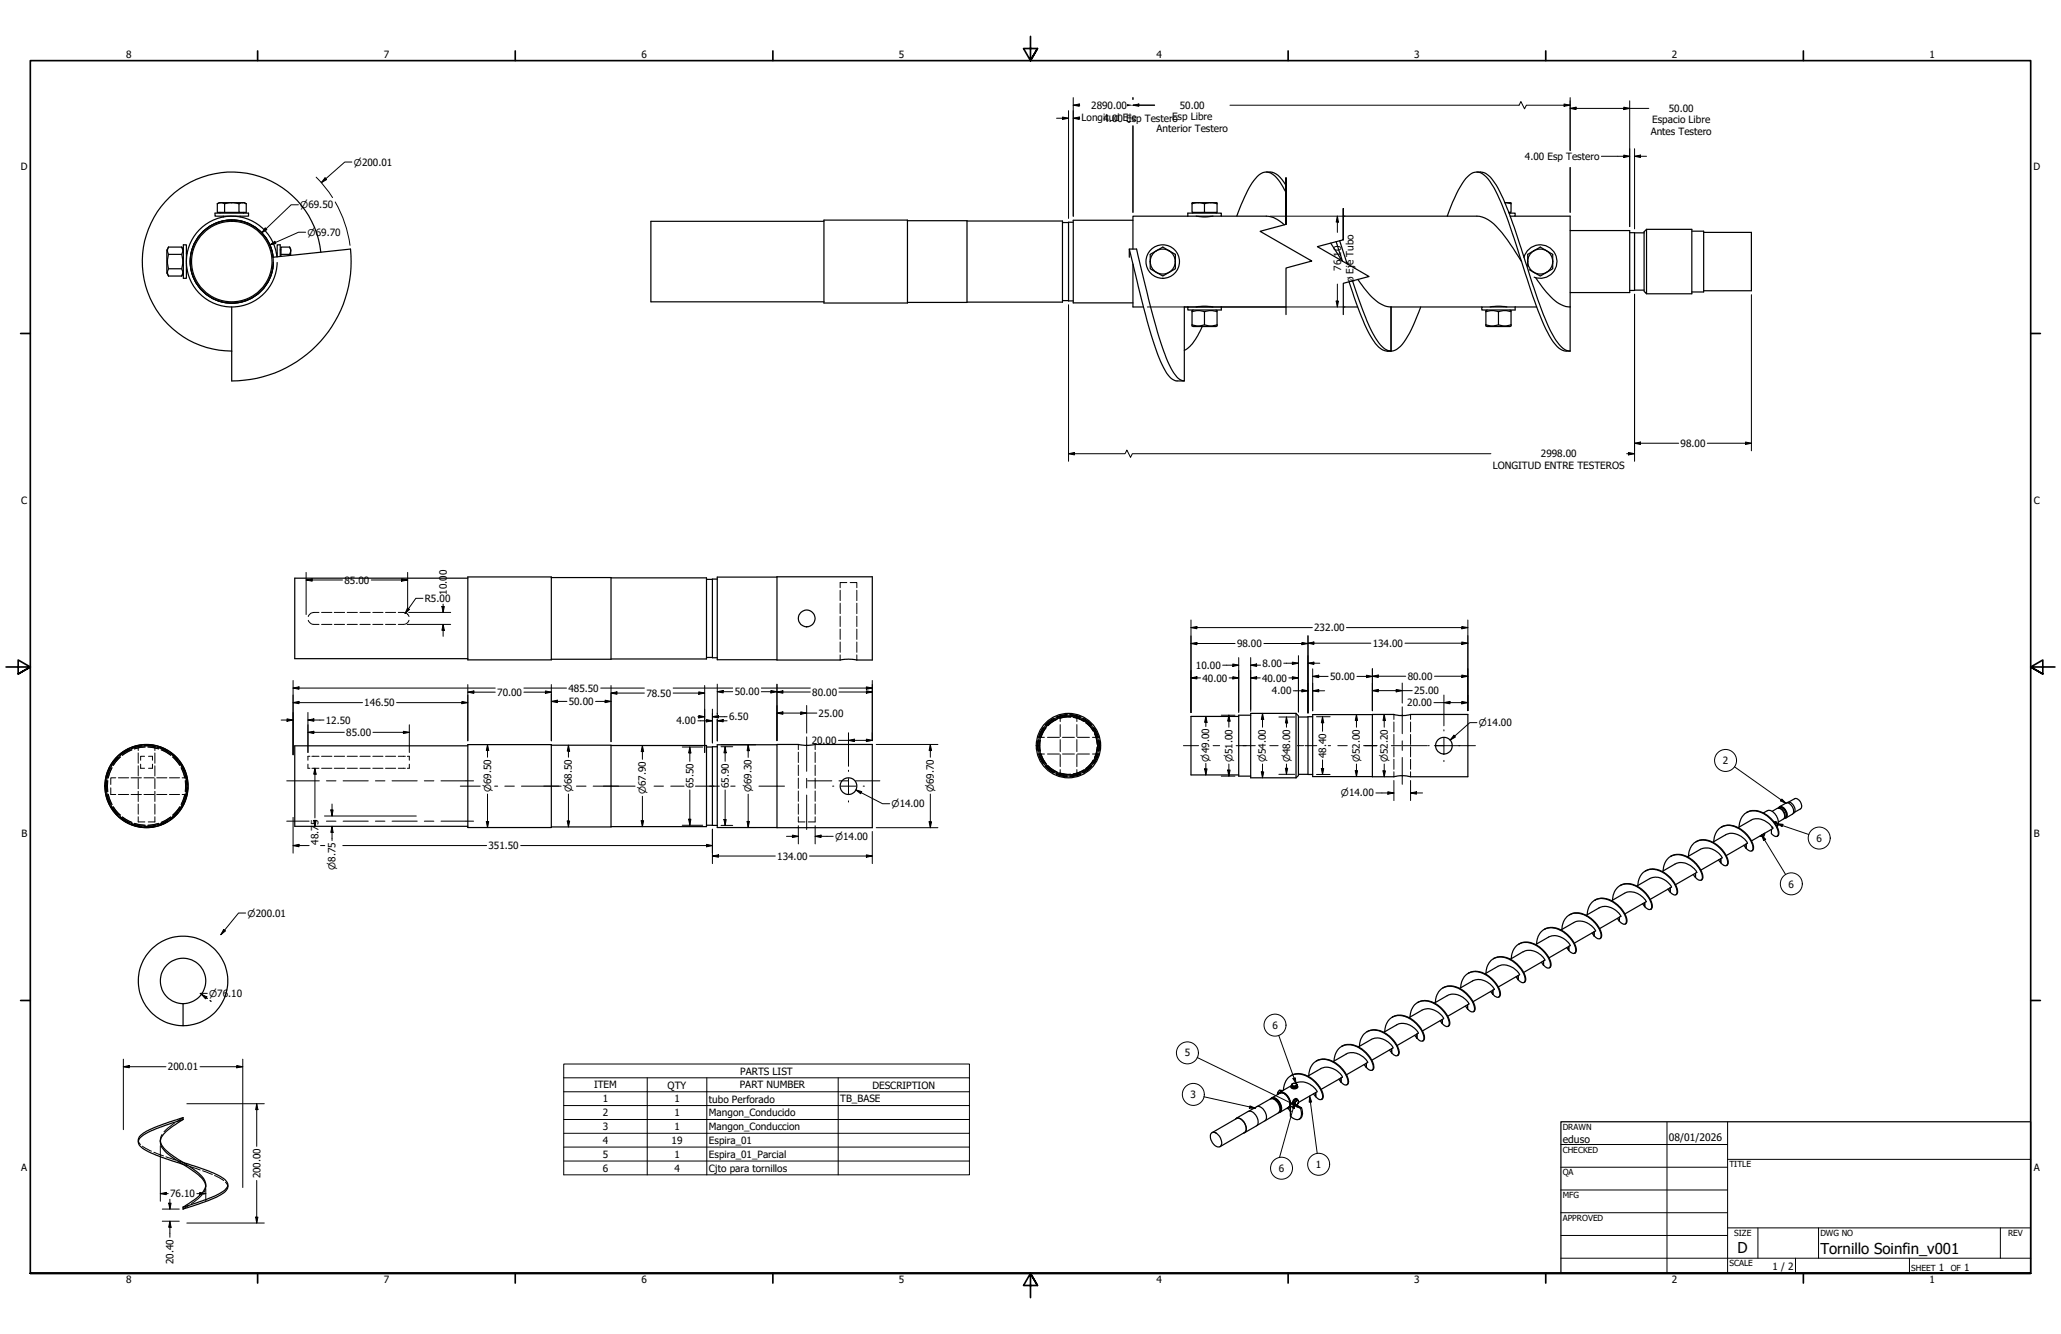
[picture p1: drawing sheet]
<svg xmlns="http://www.w3.org/2000/svg" width="864mm" height="559mm" viewBox="0 0 864 559" stroke-linecap="round" stroke-linejoin="round" font-family="sans-serif">
<defs><g id="words">
<g font-size="6.3">
<text x="728.1" y="524.9">D</text>
<text x="762.8" y="525.4">Tornillo Soinfin_v001</text>
</g>
<g font-size="4.3">
<text x="654.8" y="478.6">eduso</text>
<text x="699.3" y="478">08/01/2026</text>
</g>
<g font-size="4.2">
<text x="52.8" y="24.4">8</text>
<text x="160.8" y="24.4">7</text>
<text x="268.7" y="24.4">6</text>
<text x="376.7" y="24.4">5</text>
<text x="484.6" y="24.4">4</text>
<text x="592.6" y="24.4">3</text>
<text x="700.5" y="24.4">2</text>
<text x="808.5" y="24.4">1</text>
<text x="457.3" y="45.6">2890.00</text>
<text x="494.3" y="45.6">50.00</text>
<text x="699.3" y="46.9">50.00</text>
<text x="453.2" y="50.9">Longi4tud</text>
<text x="464.7" y="51.1">.00EEje</text>
<text x="474.2" y="51.1">sp TesterEsp Libre</text>
<text x="491.4" y="51.1">o</text>
<text x="692.3" y="51.7">Espacio Libre</text>
<text x="484.6" y="55.4">Anterior Testero</text>
<text x="691.7" y="56.7">Antes Testero</text>
<text x="8.8" y="71.4">D</text>
<text x="639" y="67">4.00 Esp Testero</text>
<text x="852" y="71.4">D</text>
<text x="561.9" y="113.4" transform="rotate(-90 561.9 113.4)">76.10</text>
<text x="567.2" y="118.2" transform="rotate(-90 567.2 118.2)">ø Eje Tubo</text>
<text x="645.7" y="191.6">2998.00</text>
<text x="704.2" y="187.2">98.00</text>
<text x="625.5" y="196.3">LONGITUD ENTRE TESTEROS</text>
<text x="8.9" y="211.1">C</text>
<text x="852.2" y="211.1">C</text>
<text x="144.3" y="244.5">85.00</text>
<text x="187.2" y="249" transform="rotate(-90 187.2 249)">10.00</text>
<text x="178" y="252.2">R5.00</text>
<text x="550.7" y="264.4">232.00</text>
<text x="518.4" y="271.1">98.00</text>
<text x="575.2" y="271">134.00</text>
<text x="501.1" y="280.2">10.00</text>
<text x="529" y="279.3">8.00</text>
<text x="503.9" y="285.5">40.00</text>
<text x="528.8" y="285.5">40.00</text>
<text x="557.3" y="284.9">50.00</text>
<text x="589.9" y="284.8">80.00</text>
<text x="208.3" y="291.5">70.00</text>
<text x="238.2" y="289.8">485.50</text>
<text x="270.8" y="291.8">78.50</text>
<text x="307.8" y="291.3">50.00</text>
<text x="340.3" y="291.4">80.00</text>
<text x="533" y="290.9">4.00</text>
<text x="592.6" y="290.8">25.00</text>
<text x="152.7" y="295.8">146.50</text>
<text x="238.3" y="295.3">50.00</text>
<text x="589.6" y="295.8">20.00</text>
<text x="136.5" y="303.1">12.50</text>
<text x="283.5" y="303.5">4.00</text>
<text x="305.5" y="301.8">6.50</text>
<text x="343" y="300.2">25.00</text>
<text x="145.1" y="308.3">85.00</text>
<text x="340.1" y="311.7">20.00</text>
<text x="555.7" y="317.6" transform="rotate(-90 555.7 317.6)">48.40</text>
<text x="721.9" y="320.1">2</text>
<text x="290.6" y="330.1" transform="rotate(-90 290.6 330.1)">65.50</text>
<text x="305.4" y="330.1" transform="rotate(-90 305.4 330.1)">65.90</text>
<text x="133.5" y="345.8" transform="rotate(-90 133.5 345.8)">5</text>
<text x="9" y="350.8">B</text>
<text x="133.5" y="353.9" transform="rotate(-90 133.5 353.9)">48.7</text>
<text x="761.1" y="352.6">6</text>
<text x="852.2" y="350.8">B</text>
<text x="204.7" y="355.7">351.50</text>
<text x="325.7" y="360.1">134.00</text>
<text x="749.4" y="371.8">6</text>
<text x="533.1" y="431">6</text>
<text x="496.4" y="442.5">5</text>
<text x="70.4" y="448.4">200.01</text>
<text x="248.9" y="455.9">ITEM</text>
<text x="279.7" y="456">QTY</text>
<text x="310" y="455.9">PART NUMBER</text>
<text x="310.2" y="450.2">PARTS LIST</text>
<text x="365.6" y="456">DESCRIPTION</text>
<text x="252.5" y="461.8">1</text>
<text x="282.6" y="461.8">1</text>
<text x="297.1" y="461.8">tubo Perforado</text>
<text x="352.1" y="461.8">TB_BASE</text>
<text x="498.9" y="460">3</text>
<text x="252.5" y="467.6">2</text>
<text x="282.6" y="467.6">1</text>
<text x="297.1" y="467.6">Mangon_Conducido</text>
<text x="252.5" y="473.4">3</text>
<text x="282.6" y="473.3">1</text>
<text x="297.1" y="473.4">Mangon_Conduccion</text>
<text x="252.5" y="479.2">4</text>
<text x="281.4" y="479.2">19</text>
<text x="297.1" y="479.2">Espira_01</text>
<text x="252.5" y="484.9">5</text>
<text x="282.6" y="484.9">1</text>
<text x="297.1" y="485">Espira_01_Parcial</text>
<text x="8.9" y="490.5">A</text>
<text x="252.5" y="490.8">6</text>
<text x="282.6" y="490.8">4</text>
<text x="297.1" y="490.9">Cjto para tornillos</text>
<text x="535.9" y="490.9">6</text>
<text x="551.4" y="489.3">1</text>
<text x="852.2" y="490.5">A</text>
<text x="109.1" y="493.6" transform="rotate(-90 109.1 493.6)">200.00</text>
<text x="71.3" y="501.5">76.10</text>
<text x="72.7" y="529.5" transform="rotate(-90 72.7 529.5)">20.40</text>
<text x="742.8" y="532">1 / 2</text>
<text x="812.4" y="532.6">1</text>
<text x="823" y="532.6">1</text>
<text x="52.8" y="537.5">8</text>
<text x="160.8" y="537.5">7</text>
<text x="268.7" y="537.5">6</text>
<text x="376.7" y="537.5">5</text>
<text x="484.6" y="537.5">4</text>
<text x="592.6" y="537.5">3</text>
<text x="700.5" y="537.5">2</text>
<text x="808.5" y="537.5">1</text>
</g>
<g font-size="3.9">
<text x="148.3" y="69.3">⌀200.01</text>
<text x="125.8" y="87.2">⌀69.50</text>
<text x="128.9" y="98.8">⌀69.70</text>
<text x="619.7" y="304.2">⌀14.00</text>
<text x="506.7" y="319" transform="rotate(-90 506.7 319)">⌀49.00</text>
<text x="516.4" y="319.3" transform="rotate(-90 516.4 319.3)">⌀51.00</text>
<text x="530.5" y="319.3" transform="rotate(-90 530.5 319.3)">⌀54.00</text>
<text x="540.6" y="319.3" transform="rotate(-90 540.6 319.3)">⌀48.00</text>
<text x="569.8" y="319.3" transform="rotate(-90 569.8 319.3)">⌀52.00</text>
<text x="581.5" y="319.3" transform="rotate(-90 581.5 319.3)">⌀52.20</text>
<text x="205.7" y="331.9" transform="rotate(-90 205.7 331.9)">⌀69.50</text>
<text x="239.6" y="331.9" transform="rotate(-90 239.6 331.9)">⌀68.50</text>
<text x="270.6" y="332.7" transform="rotate(-90 270.6 332.7)">⌀67.90</text>
<text x="315" y="331.9" transform="rotate(-90 315 331.9)">⌀69.30</text>
<text x="391.3" y="331.9" transform="rotate(-90 391.3 331.9)">⌀69.70</text>
<text x="561.8" y="333.6">⌀14.00</text>
<text x="373.6" y="338.1">⌀14.00</text>
<text x="349.9" y="351.8">⌀14.00</text>
<text x="140.6" y="364.4" transform="rotate(-90 140.6 364.4)">⌀8.75</text>
<text x="103.8" y="383.9">⌀200.01</text>
<text x="87.6" y="417.6">⌀76.10</text>
</g>
<g font-size="3.5">
<text x="654.8" y="473.2">DRAWN</text>
<text x="654.8" y="482.8">CHECKED</text>
<text x="724.7" y="488.9">TITLE</text>
<text x="654.8" y="492.3">QA</text>
<text x="654.8" y="501.8">MFG</text>
<text x="654.8" y="511.4">APPROVED</text>
<text x="726.7" y="517.7">SIZE</text>
<text x="762.8" y="517.7">DWG NO</text>
<text x="841.4" y="517.7">REV</text>
<text x="724.7" y="530.4">SCALE</text>
<text x="800.9" y="532.6">SHEET</text>
<text x="817.4" y="532.6">OF</text>
</g>
</g></defs>
<!-- layer: Visible (ANSI) -->
<g fill="none" stroke="#000" stroke-width=".51">
<path d="M530.6 72.1a7.4 7.4 0 0 1 7.4 4.3l.9 1.3M618.8 72.1a7.2 7.2 0 0 1 7.4 4.4 125.2 125.2 0 0 1 11.2 27.6l1.7 5.4a190.2 190.2 0 0 0 11.8 31.2 11.5 11.5 0 0 0 6.4 6.3l.6 .1M90.1 89.3h14v1.3h-14zM91.1 85.3a2.83 2.83 0 0 1 3 0 10.5 10.5 0 0 1 6 0M91.1 85.3v3.7h9M91.1 85.3l.8-.4h10.5l.8 .4M92.2 89v.3M93.6 90.6v.3M94.1 85.3v3.7M100.1 85.3a2.83 2.83 0 0 1 3.1 0M100.1 85.3v3.7h3.1v-3.7M100.6 90.6v.3"/>
<path d="M102 89v.3M345.2 92.7h-72.5v33.7h72.5M345.2 92.2h35v34.7h-35zM380.2 92.5h25v34.2h-25M405.2 92.6h40v34h-40M445.2 93.2h2.5M449.7 93.1h-2v32.9h2M474.7 92.3h-25v34.6h25M497.7 90.6h-23v13.7M497.7 89.3h14v1.3h-14zM499.5 85.3v3.7h5.2M499.8 89v.3"/>
<path d="M501.2 90.6a19.7 19.7 0 0 0 7.1 0M502.1 84.9l-2.6 .4M502.1 84.9h-2.6v.4M502.1 84.9l2.6 .4M502.1 84.9h5.3M504.7 85.3v3.7h5.3v-3.7M507.4 84.9l-2.7 .4M507.4 84.9h2.6v.4M507.4 84.9l2.6 .4M509.7 89v.3M511.7 90.6h18.9a11.8 11.8 0 0 1 7.6 3.6M538.9 80.6a15.8 15.8 0 0 0-7.2-8.3 6 6 0 0 0-6.4 3.4 63.8 63.8 0 0 0-7.1 14.9"/>
<path d="M562.9 90.6h55.9a13.2 13.2 0 0 1 9.3 5.5l3.6 4.5 5.8 8.9M606.4 90.6a49.7 49.7 0 0 1 8.6-16.6 4.8 4.8 0 0 1 7.7 .1 58 58 0 0 1 9.4 19l2.4 6.9a387.6 387.6 0 0 0 13.2 37.8 18.5 18.5 0 0 0 7 8.9l3.2 .4M630.6 84.9h2.6v.4zM632.3 89.3h2.6v1.3h-2.1M632.8 89v.3M633.2 85.3v3.7h-1M634.9 90.6h23v56.5M657.9 96.6h25v26h-25M682.9 97.5h2v24.2h-2M684.9 97.5h4M688.9 97.1l1-1v27l-1-1.1zM689.9 96.1h19v27h-19"/>
<path d="M708.9 96.8h5v25.5h-5M713.9 97.3h20v24.5h-20M70.6 103.5a2.83 2.83 0 0 0 0 3.1 10.5 10.5 0 0 0 0 6 2.83 2.83 0 0 0 0 3M70.6 103.5l-.7 1.3v9.6l.7 1.2M70.6 115.6h5.5M70.6 112.6h5.5M70.6 106.6h5.5M70.6 103.5h5.5M76.1 103.5a2.83 2.83 0 0 1 0 3.1 10.5 10.5 0 0 1 0 6 2.83 2.83 0 0 1 0 3M76.1 103.5l.7 1.3M76.8 102.6h1.3v14h-1.3zM76.8 114.4l-.7 1.2"/>
<path d="M78.1 113.1h.3M78.1 106h.3M114.4 107.8l32.5-3.5a50 50 0 0 1-49.8 55.3v-31M114.5 107.7a17.4 17.4 0 0 0-27-12.6 17.4 17.4 0 0 0 1.2 29.7 17.4 17.4 0 0 0 25.9-14.9M115.8 106h.3M116 107.6a19 19 0 0 0-29.4-13.9 19 19 0 0 0 1.4 32.5 19 19 0 0 0 28.1-16.2M117.4 107.4v-4.8h-1.3v5M117.4 104.6h.3M121.3 103.5a2.83 2.83 0 0 1 0 3.1M121.3 106.6h-3.6v.8M121.3 103.5h-3.6v3.1M121.3 103.5l.5 .8v2.7"/>
<path d="M121.3 106.6l.2 .4M134.4 105.7a37.5 37.5 0 0 0-39.9-33.5 37.5 37.5 0 0 0-34.8 38.6 37.5 37.5 0 0 0 37.4 36.3M473.2 104.3a395.8 395.8 0 0 0 12.5 45.7 21.2 21.2 0 0 0 5.7 8.9 6 6 0 0 0 4.9 .7v-31h1.4M473.2 107.8v-3.5h3a380.8 380.8 0 0 0 12.5 45.7 21.2 21.2 0 0 0 5.6 8.9l2 .7M474.7 110.6v18h4.4M482 109.5v3.1l2.6 1.5M482 109.6a5.2 5.2 0 0 0 2.6 4.5M484.6 114.1l2.6 1.5 2.6-1.5M484.6 105l2.6-1.5 2.6 1.5M484.6 105l-2.6 1.6v2.9M484.6 114.1a5.2 5.2 0 0 0 5.2 0M484.6 105a5.2 5.2 0 0 0-2.6 4.6"/>
<path d="M489.8 105a5.2 5.2 0 0 0-5.2 0M489.8 105a5.2 5.2 0 0 1 0 9.1M489.8 105l2.7 1.6v6l-2.7 1.5M549 109l.3 .5M549.2 109.2l.1 .3M557.6 101.9l4.8 7.4M559.9 101.2l2.6 8.1M561.3 100.8l3.2 9.7M564.1 109.5l.8 1.2M565.3 118a102 102 0 0 0 11 25.8 7 7 0 0 0 5 3.3M566.7 117.7a121.6 121.6 0 0 0 10.1 24.6 8.4 8.4 0 0 0 6.1 4.8M569 117a27.8 27.8 0 0 0 11.3 11.1l2.6 .5"/>
<path d="M638.6 107.9a7 7 0 0 1 8.8-5.1 7 7 0 0 1 4.6 9 7 7 0 0 1-9.2 4.3M640.8 113l1.9 1.1M642.7 114.1l2.7 1.5 2.6-1.5M642.7 105l2.7-1.5 2.6 1.5M642.7 105l-2.6 1.6v5M642.8 114.1a5.2 5.2 0 0 0 5.2 0M642.8 105a5.2 5.2 0 0 0 0 9.1M643.4 116.3a33 33 0 0 0 10.9 11.4l1.8 .7 1.8 .2M648 105a5.2 5.2 0 0 0-5.2 0M648 105a5.2 5.2 0 0 1 2.6 4.6M648 105l2.6 1.6v2.9M650.6 109.6a5.2 5.2 0 0 1-2.6 4.5"/>
<path d="M650.6 109.5v3.1l-2.6 1.5M445.2 125.9h2.5M497.7 128.6h14v1.3h-14zM499.5 136.1a7.8 7.8 0 0 0 5.2 0 8 8 0 0 0 5.3 0M499.5 130.6a7.8 7.8 0 0 1 5.2 0 8 8 0 0 1 5.3 0M499.9 129.9l-.4 .2v6.4l.4 .3h9.6l.5-.3v-.4M501.2 128.6a19.7 19.7 0 0 1 7.1 0M503.7 136.8a18.9 18.9 0 0 1-7.4 9.9M504.7 130.6v5.5M509.5 129.9l.5 .2v6M511.7 128.6h27.2M562.9 128.6h6"/>
<path d="M582.9 128.6v18.5h-1.6M582.9 128.6h38M582.9 128.6v18.5M595.3 128.6a51.8 51.8 0 0 1-8.5 16.5l-1.6 1.3-2.3 .7M620.9 128.6h14v1.3h-14zM622.6 136.1a8 8 0 0 0 5.3 0 8 8 0 0 0 5.3 0M622.6 130.6a8 8 0 0 1 5.3 0 8 8 0 0 1 5.3 0M623.1 129.9l-.5 .2v6.4l.5 .3h9.6l.5-.3v-.4M624.4 128.6a19.4 19.4 0 0 1 7 0M627.9 130.6v5.5M632.7 129.9l.5 .2v6M634.9 128.6h9"/>
<path d="M684.9 121.5h4M581.3 147.1h1.6M196 242.2h-72.5v33.7h72.5M196 241.7h35v34.7h-35zM231 241.9h25v34.3h-25M256 242.1h40v33.9h-40M296 242.7h2.5M300.5 242.6h-2v32.9h2M325.6 241.6h39.9v34.9h-6.5a16.2 16.2 0 0 0-7 0h-26.4zM325.6 241.7h-25.1v34.7h25.1M296 275.4h2.5M524.1 299.6h-5.1v25.5h5.1"/>
<path d="M543.1 298.8l1 1v25.1l-1 .9M543.1 298.8v27M543.1 298.8h-19v27h19M575.1 299.3h9a12.3 12.3 0 0 0 7 0h24v26.1h-24a13.9 13.9 0 0 0-7 0h-9zM575.1 299.3h-25.1v26h25.1M196 312.4h-72.5v33.7h72.5M196 311.9h35v34.7h-35zM231 312.2h25v34.2h-25M256 312.3h40v34h-40M296 312.9h2.5M300.5 312.8h-2v33h2M325.6 311.8h8.9a16.5 16.5 0 0 0 7.1 0h23.9v34.9h-39.9z"/>
<path d="M325.6 312h-25.1v34.6h25.1M519 300.1h-20v24.5h20M544.1 300.4h4M550 300.2h-1.9v24.2h1.9M544.1 324.4h4M742.6 339.9l2.1-1.3a3 3 0 0 1 3.1 3.7l-.3 .7-2.3 1.4M745.2 338.5l.2-.4a2.28 2.28 0 0 1 3.1 1.9l.4 1.1a1.21 1.21 0 0 1-1.3 1.7M745.4 338.5a3.1 3.1 0 0 1 2.3 4.1M745.4 338.3a2.52 2.52 0 0 1 3.1 2.4v1.3l-.8 .6a2.32 2.32 0 0 0-.3-3.8l-.4-.3a1.31 1.31 0 0 0-1.7 0zM745.6 337.9l2.7-1.5a3.1 3.1 0 0 1 3.3 3.3l-.5 1.3-2.8 1.6M748.9 336.3a2.23 2.23 0 0 1 3 1.8l.3 1.2a1.16 1.16 0 0 1-.8 1.4M749.5 336l2.5-1.4a2.81 2.81 0 0 1 2.4 4.2l-2.4 1.4"/>
<path d="M296 345.7h2.5M700 358.7a8.9 8.9 0 0 1 10.7 3l.7 .8a5.8 5.8 0 0 1 1.8 5.9l-.3 .3M707.1 358.9l5.4-3.1a7.4 7.4 0 0 1 9.1 3.5l-8.9 5.2M707.5 358.7a6.4 6.4 0 0 1 3.2-6.1 6.4 6.4 0 0 1 6.9 .4l2.5 1.7 1.5 1.5 1.6 2.5 .7 2.2a1.24 1.24 0 0 1-.5 1.7 1.24 1.24 0 0 1-1.7-.5l-.7-.7M710.6 352.6a8.9 8.9 0 0 1 10.7 2.9l1.1 1.5a5 5 0 0 1 1.4 5.3l-.3 .2M717.7 352.8l5.4-3.1a7.3 7.3 0 0 1 9.1 3.6l-8.9 5.1M718.1 352.6a6.3 6.3 0 0 1 3.2-6.2 6.3 6.3 0 0 1 6.9 .5l2.5 1.7 1.6 1.7 1.4 2.1 .8 2.2a1.34 1.34 0 0 1-.5 1.8 1.34 1.34 0 0 1-1.8-.5l-.6-.6M721 359.7v1.7M721.2 346.5a8.6 8.6 0 0 1 10.4 2.7l.6 .5a6.7 6.7 0 0 1 2.3 6.3l-.4 .4M728.7 346.5l.2-1.3a6.2 6.2 0 0 1 9.7-4.6l2 1.3 2.5 2.5 1.3 2.1 .7 2.3a1.19 1.19 0 0 1-.6 1.6 1.19 1.19 0 0 1-1.6-.6l-.6-.6v-1.8M730.7 354.1l.9 1.2M731.6 353.6v1.7"/>
<path d="M731.8 340.4a8.9 8.9 0 0 1 10.7 2.9l.3 .3a6.9 6.9 0 0 1 2.4 6.3l-.5 .4M737.5 350.2l.4 .1M737.9 349.9v.4M738.9 340.6l1.6-1a4.2 4.2 0 0 1 4.5 3.9l-.1 2.1M739.1 349.3v.9M739.4 349.1v.4a1.01 1.01 0 0 1-1.5 .8M739.5 349l-.7 .4M742.6 346.7l.2 .4-8.9 5.1M742.6 346.5l.2 .3-.4-.3a7.2 7.2 0 0 0-8.7-2.9l-5.4 3.1M743.4 344.4h.9M743.5 344.5l.6-.2 .4 .5M744.1 344.9l-.1 .3"/>
<path d="M744.1 344.9l.4 .1-.5 .2M744.1 344.9l-.5-.3 1.3 .4M744.5 345h.4v.5zM744.9 345.5l-.2 .8zM668.2 377.1a8.5 8.5 0 0 1 10.4 2.7l1 1.1a6.2 6.2 0 0 1 1.9 5.8l-.5 .3M675.3 377.3l5.4-3.1a7.3 7.3 0 0 1 9 3.4l-8.9 5.2M675.7 377.1a6.4 6.4 0 0 1 3.3-6.2 6.4 6.4 0 0 1 7.1 .6l3.6 3.1 1.7 2.5 .7 2a1.32 1.32 0 0 1-.5 1.8 1.32 1.32 0 0 1-1.9-.6l-.5-.5M678.8 371a8.9 8.9 0 0 1 10.7 3l.7 .8a5.7 5.7 0 0 1 1.8 5.9l-.4 .2M685.9 371.2l5.4-3.2a7.4 7.4 0 0 1 9.1 3.6l-8.9 5.1M686.3 371a6.3 6.3 0 0 1 3-6.1 6.3 6.3 0 0 1 6.8 .2l2.1 1.3 2.3 2.3 1.5 2.3 .7 2a1.32 1.32 0 0 1-.6 1.8 1.32 1.32 0 0 1-1.8-.6l-.5-.6M688.3 378.6l.9 1.2M689.2 378.1v1.7"/>
<path d="M689.4 364.9a9 9 0 0 1 10.9 3.2l.2 .3a6.1 6.1 0 0 1 2.1 6.1l-.4 .3M696.5 365.1l5.4-3.2a7.5 7.5 0 0 1 8.9 3.2l.2 .3-8.9 5.2M696.9 364.8a6.3 6.3 0 0 1 3.2-6.1 6.3 6.3 0 0 1 6.9 .5l1.8 1.1 2.1 2 1.6 2.3 .8 2.2a1.34 1.34 0 0 1-.5 1.9 1.34 1.34 0 0 1-1.9-.6l-.5-.6M698.9 372.4l.9 1.2M699.8 371.9v1.7M709.5 366.3l.9 1.2M710.4 365.8v1.7M720.1 360.2l.9 1.2M636.4 395.5a8.9 8.9 0 0 1 10.9 3.2l.2 .3a6.1 6.1 0 0 1 2.1 6.1l-.4 .3M643.4 395.7l5.4-3.1a7.4 7.4 0 0 1 9.1 3.5l-8.9 5.2M643.9 395.4a6.3 6.3 0 0 1 3.2-6.1 6.3 6.3 0 0 1 6.8 .5l1.6 .9 2.2 2 1.7 2.5 .9 2.4a1.29 1.29 0 0 1-.7 1.8 1.29 1.29 0 0 1-1.7-.7l-.5-.6M647 389.4a8.5 8.5 0 0 1 10.4 2.6 7.2 7.2 0 0 1 2.9 6.9l-.5 .4"/>
<path d="M654 389.6l5.4-3.1a7.4 7.4 0 0 1 9.1 3.3l-8.9 5.3M654.5 389.3a6.4 6.4 0 0 1 3.3-6.2 6.4 6.4 0 0 1 7 .7l2 1.3 2.4 2.6 1.2 2.1 .5 2.1a1.23 1.23 0 0 1-.9 1.4 1.23 1.23 0 0 1-1.5-.7l-.5-.6M656.5 396.9l.9 1.2M657.4 396.4v1.7M657.6 383.2a8.9 8.9 0 0 1 10.7 3l.4 .5a6.2 6.2 0 0 1 2.1 6.2l-.4 .3M664.7 383.4l5.4-3.1a7.5 7.5 0 0 1 9.1 3.6l-9 5.1M665.1 383.2a6.3 6.3 0 0 1 3.1-6.1 6.3 6.3 0 0 1 6.9 .4l2.6 1.7 1.6 1.7 1.5 2.3 .7 2.2a1.29 1.29 0 0 1-.7 1.7 1.29 1.29 0 0 1-1.7-.6l-.5-.6M667.1 390.8l.9 1.2M668 390.3v1.7M677.7 384.7l.9 1.2M678.6 384.2v1.7M594 420a8.9 8.9 0 0 1 10.6 2.9 7.1 7.1 0 0 1 2.7 6.6l-.6 .4"/>
<path d="M601.4 419.9l.1-.3a6.3 6.3 0 0 1 3.4-5.9 6.3 6.3 0 0 1 6.9 .7l2.4 1.8 1.6 1.7 1.1 1.6 .9 2.3a1.27 1.27 0 0 1 .1 1.4 1.27 1.27 0 0 1-1.4 .6l-1.6-1.1M604.6 413.8a8.9 8.9 0 0 1 10.8 3.3l.5 .5a5.7 5.7 0 0 1 1.8 6l-.4 .2M611.6 414l5.4-3.1a7.4 7.4 0 0 1 9.1 3.6l-8.9 5.1M612 413.8l.1-.3a6.3 6.3 0 0 1 3.3-5.8 6.3 6.3 0 0 1 6.7 .4l2.3 1.5 1.8 1.9 1.6 2.5 .7 2a1.29 1.29 0 0 1-.7 1.7 1.29 1.29 0 0 1-1.7-.6l-.6-.6M615.2 407.7a8.9 8.9 0 0 1 10.6 3 7.1 7.1 0 0 1 2.7 6.6l-.5 .3M622.2 407.9l5.4-3.1a7.5 7.5 0 0 1 9 3.1l.2 .4-9 5.1M622.6 407.7l.1-.3a6.3 6.3 0 0 1 3.4-6 6.3 6.3 0 0 1 6.9 .7l2 1.4 1.7 1.8 1.5 2.2 .8 2a1.33 1.33 0 0 1 .1 1.5 1.33 1.33 0 0 1-1.4 .6l-1.6-1.2M624.6 415.3l.9 1.2M625.5 414.8v1.7M625.8 401.6a8.5 8.5 0 0 1 10.3 2.7 7.2 7.2 0 0 1 3 6.9l-.5 .3M632.8 401.8l5.4-3.1a7.3 7.3 0 0 1 9.2 3.5l-9 5.2M633.2 401.6l.1-.9a6.2 6.2 0 0 1 10-4.8l1.6 .9 2.4 2.3 1.7 2.5 .7 2.1a1.26 1.26 0 0 1-.5 1.7 1.26 1.26 0 0 1-1.8-.5l-.7-.6"/>
<path d="M635.3 409.2l.8 1.2M636.1 408.7v1.7M645.9 403l.8 1.3M646.7 402.5v1.8M76.7 420.4v9.2M562.2 438.3a8.2 8.2 0 0 1 9.7 2.2 7.8 7.8 0 0 1 3.5 7.4l-.5 .4M569.2 438.5l5.4-3.1a7.4 7.4 0 0 1 9.1 3.5l-8.9 5.2M569.6 438.3l.1-.3a6.3 6.3 0 0 1 3.2-5.9 6.3 6.3 0 0 1 6.8 .5l2.7 1.9 1.8 2 1 1.6 .8 2.4a1.29 1.29 0 0 1-.6 1.7 1.29 1.29 0 0 1-1.7-.6l-.6-.6M572.8 432.2a8.5 8.5 0 0 1 10.3 2.7 7.9 7.9 0 0 1 3 6.7l-.6 .6M579.8 432.4l5.4-3.1a7.4 7.4 0 0 1 9.1 3.5l-8.9 5.2M580.2 432.2l.1-.3a6.3 6.3 0 0 1 3.4-6 6.3 6.3 0 0 1 6.8 .8l1.8 1.1 2.3 2.3 1.1 1.6 .9 2.3a1.28 1.28 0 0 1 0 1.6 1.28 1.28 0 0 1-1.5 .4l-1.4-1.1M582.2 439.8l.9 1.2"/>
<path d="M583.1 439.3v1.7M583.4 426.1a8.9 8.9 0 0 1 10.8 3.2l1.4 1.7a4.2 4.2 0 0 1 .8 4.9l-.3 .2M590.4 426.3l5.4-3.1a7.4 7.4 0 0 1 9.1 3.5l-8.9 5.2M590.8 426.1l.1-.3a6.3 6.3 0 0 1 3.4-6 6.3 6.3 0 0 1 6.9 .7l2 1.4 1.8 1.9 1.4 2 .9 2.4a1.29 1.29 0 0 1-.7 1.8 1.29 1.29 0 0 1-1.7-.7l-.6-.5M592.8 433.7l.9 1.2M593.7 433.1v1.8M601 420.2l5.4-3.1a7.3 7.3 0 0 1 9 3.1l.2 .4-9 5.1M603.4 427.5l.9 1.3M604.3 427v1.8M614 421.4l.9 1.3M614.9 420.9v1.8M535.4 457.6l.4 .3"/>
<path d="M535.6 458.3l.1-.1a1.89 1.89 0 0 1 3.2 .1l1.1 1.4 .8 2.4M536.1 456.7l.8 .4M536.2 458a3.1 3.1 0 0 1 3.9 2.4l.5 1.6a4.5 4.5 0 0 0-4-4.2l-3.8 2.1M537.2 457l-.3-.2a1.29 1.29 0 0 0-1.5 1.7M537.3 456.9l-.6 .4M537.8 456.7l.2-1.8a6.2 6.2 0 0 1 9.9-3.9l2.3 1.5 2 2.2 1.1 1.5 .9 2.7a1.29 1.29 0 0 1-.6 1.7 1.29 1.29 0 0 1-1.7-.7l-.6-.5M541 450.6a8.9 8.9 0 0 1 10.6 2.9l.9 1.2a5.6 5.6 0 0 1 1.7 5.5l-.5 .3M541 455.1a1.56 1.56 0 0 0 1.2 1.1 1.56 1.56 0 0 0 1.6-.7v-.4M541.1 454.8l-4.9 2.8M541.3 454.3l.3 .6-.5-.2zM541.3 454.2l.8-.4zM541.6 454.9l1 .1-.6 .2z"/>
<path d="M542 455.2v.5l1.2-.2M542.1 453.8l1 .2zM542.4 455.7h.3M542.6 455l.8-.4-.2 .4zM542.7 453.8a7.2 7.2 0 0 1 9.2 3.5l-7.8 4.5M543.1 454l.4 .3-.1 .3zM543.5 454.7a.98 .98 0 0 1-.2 1.1 .98 .98 0 0 1-1.2 .1l-.6-.2a.61 .61 0 0 1-.6-.4 .61 .61 0 0 1 .2-.6v.6l.9 .4M543.5 454.3l-.3 1.2v-.5M548 450.8l5.4-3.1a7.3 7.3 0 0 1 9.1 3.5l-8.9 5.1M548.4 450.5v-.2a6.3 6.3 0 0 1 3.5-6 6.3 6.3 0 0 1 6.8 .7l2.5 1.8 1.8 2 1.8 3.6a1.28 1.28 0 0 1 0 1.6 1.28 1.28 0 0 1-1.6 .3l-1.3-1M550.4 458.2l.9 1.2M551.3 457.6v1.8"/>
<path d="M551.6 444.5a8.5 8.5 0 0 1 10.3 2.7 7.9 7.9 0 0 1 3 6.7l-.6 .5M558.6 444.7l5.4-3.1a7.4 7.4 0 0 1 9.1 3.3l-8.9 5.3M559 444.4l.1-.3a6.3 6.3 0 0 1 3.3-5.9 6.3 6.3 0 0 1 6.7 .5l2.3 1.5 2 2.2 1.1 1.6 .9 2.3a1.3 1.3 0 0 1 0 1.4 1.3 1.3 0 0 1-1.3 .6l-1.6-1.1M561 452.1l.9 1.2M561.9 451.5v1.8M571.6 446l.9 1.2M572.5 445.4v1.8M67.2 478a12.1 12.1 0 0 0 6.3 6.9l.7 .4a38.4 38.4 0 0 1 11.3 8.7 5 5 0 0 1-2 6.9l-2.2 1.8-4.6 3M76.7 468.9a24.6 24.6 0 0 0-9.2 7.9 5.3 5.3 0 0 0 2.2 6.1l5.4 3.8a38.5 38.5 0 0 1 10.2 7.8l.9 2.2M76.7 468.9l-4.6 1.5a42.4 42.4 0 0 0-13.4 6.2 2.72 2.72 0 0 0 1.1 4.4 74.4 74.4 0 0 0 16.9 6.7M76.7 468.9v-.7l-4.6 1.4a41.9 41.9 0 0 0-13 5.9 3.1 3.1 0 0 0-1.1 2.8M507.6 474.7l.1-.2a3.4 3.4 0 0 1 4 3.1 1.71 1.71 0 0 1-.1 2.4 1.71 1.71 0 0 1-2.3 0 4.4 4.4 0 0 1-1.7-5.3z"/>
<path d="M507.9 474.5l10.2-5.9a3.6 3.6 0 0 1 4 3.4l.1 1.2-.5 1.1-10.5 6M517.7 468.8a2.46 2.46 0 0 1 3.6 1.4 3.1 3.1 0 0 1 0 4.4h-.2M518 468.4l5-2.8a3.9 3.9 0 0 1 4.2 4l-.2 1.4-.3 .5-5.2 3M523.3 465.5l3.2-1.9a3.6 3.6 0 0 1 4 3.3l.2 1.5-.4 .9-3.6 2.1M526.8 463.5l5.5-3.1a3.6 3.6 0 0 1 3.9 3.4l.1 1.3-.5 1-5.6 3.3M532.4 460.2a2.63 2.63 0 0 1 3.9 1.8 2.62 2.62 0 0 1-.5 4.1M532.7 460.2a3.3 3.3 0 0 1 4 2.9l.1 2-.8 .8a4.1 4.1 0 0 0-2.2-5.7zM532.8 460.2a4 4 0 0 1 3.4 5.5l-.2 .1M539.6 464l.8-.7 .2-1-.6 1.5-3.7 2.2M539.8 464.3l.9 1.2M540.3 462.2l4.6 2M540.7 463.8v3.8a2.78 2.78 0 0 0 4.3 .6l.3-2.1-.4-1.9"/>
<path d="M540.8 462.5l-.4 1.3-.5 .4-.8 .2M541 462l4.3 2M541.3 463.4l-1.3 .8M542.5 460.9l-.2 .2M542.5 461.8l.5-.5-.4 1zM542.5 462.7l.1-.4 .2 .6M542.5 461.8l-.5-.3v1M542.8 460.6l1.2 .3M543 462.9l.8-.5zM543.2 462.9v.1M543.3 460.9h.5l-.8 .4zM543.3 460.9l-.5-.3-.8 .9"/>
<path d="M543.4 460.3a1.59 1.59 0 0 0-1.8 2M543.5 462.7l-.2 .3M543.7 460.8v-.2a1.42 1.42 0 0 0-1.6 .2 1.42 1.42 0 0 0-.3 1.5M543.8 460.9l.3 .6zM544.1 461.5l-.3 .9zM545.3 464a3.6 3.6 0 0 1-.9 4.8M545.3 464l-.4 .2M76.7 486.9l3.6 1.2a38.5 38.5 0 0 1 14.3 6.4 2.52 2.52 0 0 1-.6 4.2 65.2 65.2 0 0 1-17.3 7M95.4 496.3a4.9 4.9 0 0 1-3.6 4.6l-4.7 2.1-10.4 3.5v-.8"/>
<circle cx="97.1" cy="109.6" r="17.4"/>
<circle cx="97.1" cy="109.6" r="16.9"/>
<circle cx="487.2" cy="109.6" r="7"/>
<circle cx="338" cy="259.1" r="3.5"/>
<circle cx="447.7" cy="312.3" r="12.7"/>
<circle cx="447.7" cy="312.3" r="12.2"/>
<circle cx="447.7" cy="312.3" r="13.5"/>
<circle cx="605" cy="312.3" r="3.5"/>
<circle cx="61.4" cy="329.3" r="16.9"/>
<circle cx="61.4" cy="329.3" r="17.4"/>
<circle cx="355.5" cy="329.3" r="3.5"/>
<circle cx="76.7" cy="410.9" r="18.7"/>
<circle cx="76.7" cy="410.9" r="9.5"/>
</g>
<!-- layer: Break Line (ANSI) -->
<path d="M538.9 94v-19.5v19.5l-10.9 2.9 21.7 12.4-10.8 3v19.5M562.9 100.5v-13.1v13.1l-10.9 2.8 21.7 12.5-10.8 2.9v13.1" fill="none" stroke="#000" stroke-width=".51"/>
<!-- layer: Visible (ANSI) -->
<circle cx="540.7" cy="465.5" r=".25" fill="#000"/>
<!-- layer: Hidden (ANSI) -->
<g fill="none" stroke="#000" stroke-width=".42">
<path d="M129.2 259.8l.1 .5a2.49 2.49 0 0 0 2.2 1.3h2.2M133.7 256.5a4 4 0 0 0-4.4 1.3l-.1 .5M134.7 256.5h4.4M140.1 256.5h4.3M145.5 256.5h4.2M150.8 256.5h4.3M156.2 256.5h4.3M161.5 256.5h4.3M166.9 256.5a4 4 0 0 1 4.3 1.3l.2 .5M171.4 259.8l-.2 .5a2.3 2.3 0 0 1-2.2 1.3h-2.1M352 247.3v4.3M352 252.7v4.3"/>
<path d="M352 258.1v4.3M354.8 244h-2.8v2.2M356.2 244h2.8v2.2M359 247.3v4.3M359 252.7v4.3M359 258.1v4.3M134.7 261.6h4.4M140.1 261.6h4.3M145.5 261.6h4.2M150.8 261.6h4.3M156.2 261.6h4.3M161.5 261.6h4.3"/>
<path d="M352 263.5v4.3M352 268.9v4.3M352 274.3v2.2M359 263.5v4.3M359 268.9v4.3M359 274.3v2.2M444.2 299.8v2.5M447.2 299.8l-1.8 .2-2.6 .9M448.3 299.8l1.8 .2 2.5 .9M451.2 299.8v2.5M584.1 299.3v2.1M591.1 299.3v2.1"/>
<path d="M49.3 316.9l-2.8 3.6M49.4 317.1l-2.8 3.6M49.5 317.2l-2.8 3.5M50.4 317.1l-3 3.4M50.5 317.1l-3 3.5M53.9 313.7l-3.8 2.5M54 313.9l-3.8 2.4M54.1 314l-3.7 2.4M55.2 314l-4 2.4M55.3 314.1l-4 2.3M56.3 313.6l4.5-.7-4.5 .9M57.9 312.2v2.2"/>
<path d="M57.9 315.4v4.3M59.4 312.1l-4.4 1.1M59.4 312.3l-4.3 1.1M59.4 312.5l-4.3 1.1M60.5 312l4.6 .4M60.6 312.2l4.4 .4M60.6 312.4l4.4 .3M60.6 316.8h-1.7v1.7M62.2 316.8h1.7v1.7M64.9 312.2v2.2M64.9 315.4v4.3M66.1 313l4.1 1.8"/>
<path d="M66.2 312.9l4.1 1.7M66.2 312.7l4.2 1.8M66.5 313.6l-4.5-.7 4.5 .9M67.5 314.1l2.1 1 1.9 1.3M67.6 314l4 2.4M71.1 315.4l3.3 3.1M71.2 315.3l3.3 3M71.3 315.2l3.4 3M72.3 317.1l2.9 3.5M72.4 317.1l3 3.4M75.1 319.3l2.1 4M75.2 319.2l2.2 4"/>
<path d="M75.4 319.2l2.2 4M129.9 316.8h-.9v1.7M130.7 316.8h3M134.7 316.8h4.4M140.1 316.8h4.3M145.5 316.8h4.2M150.8 316.8h4.3M156.2 316.8h4.3M161.5 316.8h4.3M166.9 316.8h3M170.7 316.8h.8v1.7M334.5 311.8v2.2"/>
<path d="M334.5 315.1v4.3M341.6 311.8v2.2M341.6 315.1v4.3M435 310l-.3 2.4 .2 2.2-.2-2.2zM435.2 315.8l1 2.7 1 1.5-1-1.5-1-2.7h2.4M435.5 310.1l-.3 2.3 .3 2.2M435.7 315.7l1.1 2.7 .8 1.3M435.9 310l-.3 2.4 .3 2.2M436 310.1l-.3 2.3 .3 2.2M437.2 304.7l-1 1.5-1 2.7M437.2 304.7l-2 4.2h2.4M437.6 305l-1.9 4"/>
<path d="M438.3 304.8l-1.1 1.6-1 2.5M438.4 304.9l-1.1 1.6-1.1 2.4M438.4 319.8l-1.1-1.5-1.1-2.5 .3 1.1 1.8 3M438.9 308.9h5M438.9 315.8h5M441.6 300.9l-2.3 1.6-1.3 1.3M441.6 300.9l-1.1 .5-2.6 2.4M441.8 301.4l-2.1 1.3-1.4 1.4M442.6 300.4l2.3-.8 2.3-.2-2.3 .3-2.2 .7M442.9 301.4l-1.4 .7-2.3 1.9M442.9 301.2l-3.9 2.7M444.2 303.5v5"/>
<path d="M444.2 309.8v5M444.2 316.1v5M445.2 308.9h5M445.2 315.8h5M448.6 300.4l-2.8 .1-1.7 .4M448.6 300.3l-2.8 .1-1.8 .5M449.8 300.5l2.1 .6 2.1 1.1M449.8 300.4l2.1 .6 2.2 1.1M451.2 303.5v5M451.2 309.8v5M451.2 316.1v5M451.5 308.9h5"/>
<path d="M451.5 315.8h5M452.9 300.4l-1.6-.6-3-.5 4.5 1.1M453.6 301.4l3.5 2.7M453.9 300.9l1.7 1 1.9 1.9-2-1.9-1.6-1M455 302.8l1.9 1.7 1.1 1.8M455 302.8l1.9 1.7 1.3 1.7M457.8 308.9h2.5M457.8 315.8h2.5M457.8 305l1.9 4M458 318.4l-1.1 1.7-1.9 1.8M458.2 318.5l-1.3 1.7-1.9 1.7M458.2 304.7l1.3 2.2 .7 2"/>
<path d="M458.3 304.7l1.3 2.2 .7 2M459.7 311.8l-.2-1.7-.9-2.8 .6 1.2 .6 3.3M459.7 312.9l-.2 1.7-.9 2.8 .6-1.2 .6-3.3M459.7 315.7l-1.9 4M460 310.1l.2 2.3-.2 2.2M460.2 315.8l-.7 2-1.3 2.2M460.3 315.8l-.7 2-1.3 2.2M460.5 310v4.6M460.6 310v4.6M584.1 302.5v4.1M584.1 307.7v4.1M584.1 312.9v4.2"/>
<path d="M584.1 318.1v4.2M591.1 302.5v4.1M591.1 307.7v4.1M591.1 312.9v4.2M591.1 318.1v4.2M44.3 327v4.6M44.4 332.7l1.5 4.3M44.4 327v4.5M44.6 327v4.5M44.6 332.7l1.5 4.2M44.8 332.6l1.4 4.3M45.1 327v4.6"/>
<path d="M45.2 327v4.6M45.3 332.7l1.6 4.3M45.4 332.7l1.6 4.3M45.9 321.6l-1.5 4.3M46.1 321.6l-1.5 4.3M46.2 321.7l-1.4 4.2M46.4 330v2.8h2.1M46.5 338l2.8 3.6M46.6 337.9l2.8 3.6M46.7 337.9l2.8 3.5M46.9 321.6l-1.6 4.3M47 321.6l-1.6 4.3"/>
<path d="M47.4 338l3 3.5M47.5 337.9l3 3.5M48.5 325.8h-2.1v2.8M49.6 325.8h4.3M49.6 332.8h4.3M54.9 325.8h4.3M54.9 332.8h4.3M57.9 320.8v4.3M57.9 326.1v4.3M57.9 331.5v4.2M57.9 336.8v4.3M58.9 320.1v1.7h1.7"/>
<path d="M60.3 325.8h4.3M60.3 332.8h4.3M63.9 320.1v1.7h-1.7M64.9 320.8v4.3M64.9 326.1v4.3M64.9 331.5v4.2M64.9 336.8v4.3M65.7 325.8h4.2M65.7 332.8h4.2M71 325.8h4.2M71 332.8h4.2M75.2 337.9l-2.9 3.5"/>
<path d="M75.4 338l-3 3.5M75.9 321.6l1.5 4.3M75.9 321.6l1.6 4.3M76.3 325.8h2.2M76.3 332.8h2.2M77.2 335.3l-2.1 4M77.4 332.7l-1.5 4.3M77.4 335.4l-2.2 3.9M77.5 332.7l-1.6 4.3M77.6 327v4.6M77.6 335.5l-2.2 4M77.6 324.3l.8 4.4"/>
<path d="M77.7 327v4.6M77.8 324.3l.7 4.4M78 324.2l.7 4.5M78.4 329.9l-.8 4.4M78.5 329.9l-.7 4.4M78.7 329.9l-.7 4.5M129 320.1v1.7h.9M130.7 321.8h3M134.7 321.8h4.4M140.1 321.8h4.3M145.5 321.8h4.2M150.8 321.8h4.3"/>
<path d="M156.2 321.8h4.3M161.5 321.8h4.3M166.9 321.8h3M171.5 320.1v1.7h-.8M334.5 320.5v4.4M334.5 325.9v4.4M334.5 331.3v4.4M334.5 336.7v4.4M341.6 320.5v4.4M341.6 325.9v4.4M341.6 331.3v4.4M341.6 336.7v4.4"/>
<path d="M438 320.9l3.6 2.9-2.4-1.5-1.3-1.4M438.3 320.5l1.4 1.4 2.1 1.4M439.2 320.7l1 1.1 2.7 1.5-1.4-.6-2.5-1.9M442.6 324.3l2.3 .8 2.3 .3M442.7 324.3l2.2 .8 2.3 .2M442.8 323.8l2.6 .8 1.8 .2M444 323.8l1.8 .5 2.8 .1M444.1 323.7l1.7 .5 2.8 .1M444.2 322.4v2.5M448.3 325.3l3-.4 1.5-.6-4.5 1.1M451.2 322.4v2.5M452.6 323.8l-2.5 .8-1.8 .2"/>
<path d="M454 322.5l-2.1 1.1-2.1 .6a8.2 8.2 0 0 0 4.3-1.6M457.1 320.5l-3.5 2.8M457.5 320.9l-3.6 2.9 1.7-1 1.9-1.9M584.1 323.3v2.1M591.1 323.3v2.1M50.1 342.4l3.8 2.5M50.2 342.3l3.8 2.4M50.4 342.1l3.7 2.5M51.2 342.3l4 2.3M51.3 342.2l4 2.3M55 345.4l4.4 1.1M55.1 345.2l4.3 1.1"/>
<path d="M55.1 345.1l4.3 1M56.3 344.9l4.5 .7M56.3 344.9l4.5 .9M57.9 342.1v2.2h2.8M64.9 342.1v2.2h-2.8M65 346l-4.4 .4M65 345.9l-4.4 .4M65.1 346.2l-4.6 .4M66.5 344.9l-4.5 .7M66.5 344.9l-4.5 .9M67.5 344.5l4-2.3-2.3 1.7-1.6 .7M70.2 343.8l-4.1 1.8"/>
<path d="M70.3 343.9l-4.1 1.8M70.4 344.1l-4.2 1.8M74.4 340.2l-3.3 3M74.5 340.2l-3.3 3.1M74.7 340.4l-3.4 3.1M334.5 342.1v2.2h2.8M341.6 342.1v2.2h-2.9M58 477.5l.3 1.2 .6 .7M67.2 477.5v.3M67.2 478.1v.2M67.9 475.2l-.7 1.6v1.2M73.1 470.5l-4.4 3.6"/>
<path d="M76.7 468.2l-2.4 1.5M59.7 480.1l3.7 2.1M64.5 482.7l4 1.5M69.5 484.6l4.1 1.4M74.6 486.3l2.1 .6M76.7 487.7l2 .7M79.8 488.7l4.1 1.4M84.9 490.4l4.1 1.6M86.2 496.7l-.1 1.2-.6 1.5M86.2 496.3v.3M86.2 496.8v.3M89.9 492.4l3.8 2.1"/>
<path d="M94.5 495.2l.7 1 .2 .9M79.1 505l-2.4 1.5M84.6 500.6l-4.3 3.6"/>
</g>
<!-- layer: Symbol (ANSI) -->
<g fill="none" stroke="#000" stroke-width=".42">
<path d="M726.8 321.2l21.6 15.3M746.6 334.7l1.8 1.8-2.3-1zM738.1 349.7l1.7 1.9-.8 .5zM738.1 349.7l10.1 16.6M744.5 345l2.6 .3-.3 1zM744.5 345l13.4 4.6M535.8 433.7l7.3 20.3M236.2 451.5v-5.8h170v5.8M236.2 451.5h170v5.8M236.2 451.5v40.6h170v-34.8M236.2 457.3h170M271.2 451.5v40.6"/>
<path d="M296.2 451.5v40.6M351.2 451.5v40.6M501.6 443l39.8 19.3M504.4 459.4l21.6 4.8M541.8 451.8l.9-.3 .4 2.5zM548.8 459.2l.8 2.4-1 .1zM548.8 459.2l3.1 24M236.2 463.1h170M236.2 468.9h170M236.2 474.7h170M523.7 463.2l2.3 1h-2.5zM542.5 461.8l-.1 2.5-1-.2z"/>
<path d="M542.5 461.8l-6.4 23.1M543.2 463.2l1.9 .9-2-.6M543.3 462.7l1.8 1.4M236.2 480.5h170M236.2 486.3h170M541.6 489.4a4.6 4.6 0 0 0-6.7-4.1 4.6 4.6 0 0 0-.7 7.8 4.6 4.6 0 0 0 7.3-2.9l.1-.8"/>
<circle cx="723" cy="318.5" r="4.6"/>
<circle cx="762.3" cy="351.1" r="4.6"/>
<circle cx="750.6" cy="370.2" r="4.6"/>
<circle cx="534.3" cy="429.4" r="4.6"/>
<circle cx="497.6" cy="441" r="4.6"/>
<circle cx="500" cy="458.4" r="4.6"/>
<circle cx="552.5" cy="487.7" r="4.6"/>
</g>
<!-- layer: Border (ANSI) -->
<g fill="none" stroke="#000" stroke-width=".7">
<path d="M431.8 15.2v10.2l-2.9-5.1h5.8l-2.9 5.1 2.9-5.1M107.9 21.3v4.1M215.9 21.3v4.1M323.8 21.3v4.1M539.8 21.3v4.1M647.7 21.3v4.1M755.6 21.3v4.1M8.6 139.7h4.1M850.9 139.7h4.1M2.5 279.4h10.2l-5.1-2.9v5.8l5.1-2.9-5.1 2.9M861.1 279.4h-10.2l5.1-2.9v5.8l-5.1-2.9 5.1 2.9M8.6 419.1h4.1"/>
<path d="M850.9 419.1h4.1M12.7 533.4v-508h838.2v508h-838.2h838.2M107.9 533.4v4.1M215.9 533.4v4.1M323.8 533.4v4.1M434.7 538.5l-2.9-5.1 2.9 5.1h-5.8l2.9-5.1v10.2M539.8 533.4v4.1M647.7 533.4v4.1M755.6 533.4v4.1"/>
</g>
<!-- layer: Title (ANSI) -->
<g fill="none" stroke="#000" stroke-width=".42">
<path d="M654 479.4h69.9M698.5 469.9v63.5M723.9 469.9v63.5M654 488.9h69.9M654 498.5h69.9M723.9 485.6h127M654 508h69.9M654 517.5h69.9M723.9 514.3h127M736.6 514.3v12.7M762 514.3v12.7M838.2 514.3v12.7"/>
<path d="M654 527h196.9M752.3 527v6.4M800.1 527v6.4"/>
</g>
<path d="M654 469.9h196.9v63.5h-196.9z" fill="none" stroke="#000" stroke-width=".51"/>
<!-- layer: Dimension (ANSI) -->
<g fill="none" stroke="#000" stroke-width=".42">
<path d="M442.7 49.5h5M445.2 49l2.5 .5-2.5 .5zM447.7 46.4v45.1M449.7 44.1l2.5-.5v.9zM449.7 49.5l2.5-.5v1zM449.7 44.1h2.7M449.7 40.9v49.7M449.7 49.5h2.7M474.7 44.1l2.5-.5v.9zM474.7 44.1h9.1M474.7 40.9v.8M474.7 52.7v36.3"/>
<path d="M515.4 44.1h121.1l.8-1.6 1.5 3.1 .8-1.5h18.3M655.4 43.6l2.5 .5-2.5 .4zM657.9 45.4l2.5-.5v1zM657.9 40.9v22.2M657.9 45.4h33M680.4 44.9l2.5 .5-2.5 .5zM682.9 42.2v52.7M132.5 74.2l3.6 4.1 3.2 4.5M136.2 74.5l.6 .7-2.2 1.3zM147.4 67.9h-2.9l-9.9 8.6M657.9 70.2v18.8M671 65.5h11.9"/>
<path d="M680.4 65l2.5 .5-2.5 .5zM684.9 65.5l2.5-.5v1zM684.9 62.3v33.6M684.9 65.5h5M111.1 95.5l.7 .7-2.1 1.3zM125 85.8h-3l-12.3 11.7M128.1 97.3h-3l-12 5.3M140.5 84.6l1.9 3.7 2 5.1 1.5 5.3 .8 4.1M532.2 90.6h31.4M560.4 90.6l.4 2.4h-.9zM560.4 90.6v6.7M113.1 102.6l2.1-1.5 .4 .9z"/>
<path d="M560.4 119v9.6M447.7 127.6v65.6M480.8 128.6h82.8M559.9 126.1h.9l-.4 2.5zM684.9 123.3v69.9M733.9 123.4v65.4M447.7 190.1l2.5-.6v1.1zM447.7 190.1h23.7l.8-1.6 1.5 3.1 .8-1.5h150.2M681.6 190.1h3.3M682.4 189.5l2.5 .6-2.5 .5zM684.9 185.7l2.5-.5v1zM684.9 185.7h18.5"/>
<path d="M715.4 185.7h18.5M731.4 185.2l2.5 .5-2.5 .5zM128.3 239.8v17.6M170.8 239.8v15M128.3 243l2.5-.6v1.1zM128.3 243h15.2M155.6 243h15.2M168.3 242.4l2.5 .6-2.5 .5zM170.8 254.7l.8 .6-1.9 1.7zM170.8 257.2v.2M171.3 256.5h17.5M177.2 250.6h-3l-4.5 6.4"/>
<path d="M185.2 254.1h1l-.5 2.4zM185.7 253v3.5M499 259.7v38.8M615.1 259.7v38M170.6 261.6h18.2M185.7 261.6l.5 2.4h-1zM185.7 261.6v5M499 269.6l2.5-.5v1zM499 262.9l2.5-.5v1zM499 269.6h18.5M499 262.9h50.9M512.3 278.6h6.7"/>
<path d="M516.6 278.1l2.4 .5-2.4 .5zM519 275.5v23M524.1 278.6l2.4-.5v1zM524.1 278.6h4.1M524.1 275.5v22.5M529.6 269.6h18.5M537.9 277.8h6.2M541.5 277.4l2.6 .4-2.6 .5zM544.1 274.6v23.7M545.5 269.1l2.6 .5-2.6 .5zM548.1 277.8l2.4-.4v.9zM548.1 269.4l2.4-.5v1z"/>
<path d="M548.1 277.8h4.9M548.1 266.3v32.3M548.1 269.4h26.3M564.2 262.9h50.9M588.7 269.4h26.4M612.5 268.9l2.6 .5-2.6 .5zM612.5 262.4l2.6 .5-2.6 .5zM122.8 288.2l2.5-.5v1zM122.8 294.3l2.5-.5v1zM122.8 288.2h84.7M122.8 285.1v31.1M122.8 294.3h29.1"/>
<path d="M129 298.4v16.8M166.2 294.3h29.8M193.5 293.8l2.5 .5-2.5 .5zM196 289.9l2.6-.5v1zM196 286.8v23.5M196 289.9h11.5M219.5 288.2h17.9M219.5 289.9h11.5M228.5 289.4l2.5 .5-2.5 .5zM231 293.8l2.6-.5v1zM231 286.8v23.5M231 293.8h6.6"/>
<path d="M249.6 293.8h6.4M251.7 288.2h18.3M253.6 293.3l2.4 .5-2.4 .5zM256 290.3l2.5-.5v1zM256 287.1v23.6M256 290.3h14M282.1 288.2h24.9M282.1 290.3h13.2M292.8 289.8l2.5 .5-2.5 .5zM292.8 299.7l2.5 .5-2.5 .5zM295.3 287.1v28.1M298.5 297.1v14.1"/>
<path d="M300.5 289.8l2.5-.6v1.1zM300.5 286.6v12.7M300.5 289.8h6.5M319 288.2h20.5M319 289.8h6.6M323 289.2l2.6 .6-2.6 .5zM325.6 289.9l2.4-.5v1zM325.6 298.7l2.4-.5v1zM325.6 286.6v23.7M325.6 289.9h13.9M325.6 298.7h16.7M335.5 298.2l2.5 .5-2.5 .5z"/>
<path d="M338 295.5v11.6M351.5 288.2h14M351.5 289.9h14M363 287.7l2.5 .5-2.5 .5zM363 289.4l2.5 .5-2.5 .5zM365.5 285.1v25.2M499 284l2.5-.5v.9zM499 284h4M511.7 299.6h5.8M514.9 299.6l.5 2.5h-1zM514.9 299.6v5M515 284h4"/>
<path d="M516.6 283.5l2.4 .5-2.4 .4zM524.1 284l2.4-.5v1zM524.1 284h4M529 298.8l.5 2.6h-1zM529 298.8v5.8M540.1 284h4M541.5 283.5l2.6 .5-2.6 .5zM541.9 289.4h6.2M545.5 288.9l2.6 .5-2.6 .4zM550 289.4l2.6-.5v.9zM550 283.3l2.6-.5v1zM550 289.4h5.1"/>
<path d="M550 280.2v17.6M550 283.3h6.5M568.4 299.3l.4 2.5h-.9zM568.4 299.3v5.3M568.6 283.3h6.5M572.6 282.8l2.5 .5-2.5 .5zM575.1 283.3l2.4-.5v1zM575.1 289.3l2.4-.5v1zM575.1 289.3h16.7M575.1 280.1v17.7M575.1 283.3h13.9M580 299.3l.5 2.5h-1z"/>
<path d="M580 299.3v5.3M585 288.8l2.6 .5-2.6 .5zM587.6 286.1v8.4M600.8 294.3h14.3M601.1 283.3h14M605 294.3l2.6-.5v1zM605 291.1v12.9M612.5 282.8l2.6 .5-2.6 .5zM612.5 293.8l2.6 .5-2.6 .5zM117.8 301.6h5M120.3 301.1l2.5 .5-2.5 .5zM129 301.6l2.5-.5v1z"/>
<path d="M129 306.8l2.5-.5v1zM129 301.6h6.8M129 306.8h15.3M156.3 306.8h15.2M169 306.3l2.5 .5-2.5 .5zM171.5 303.6v11.6M204.3 311.9l.5 2.5h-1zM204.3 311.9v5.3M238.2 312.2l.5 2.4h-1zM238.2 312.2v5M269.2 312.3l.5 2.5h-1zM269.2 312.3v5.8"/>
<path d="M285.9 312.9h8.5M289.1 312.9l.4 2.5h-1zM289.1 312.9v6M292.4 300.2h2.9M292.4 301.9h6.1M296 301.4l2.5 .5-2.5 .5zM298.5 300.2l2.6-.5v1zM298.5 300.2h6.2M300.5 301.9l2.5-.5v1zM300.5 301.9h4.2M300.5 301.2v9.2M302.1 312h14.6"/>
<path d="M302.1 312.8h4.9M303.8 312.8l.5 2.5h-1zM303.8 312.8v6.1M313.5 312l.5 2.5h-.9zM313.5 312v5.2M351.3 310.1h14.2M355.5 310.1l2.5-.5v1zM355.5 307v14M363 309.6l2.5 .5-2.5 .5zM367.2 311.8h25.8M389.8 311.8l.5 2.6h-1zM389.8 311.8v5.4"/>
<path d="M505.3 300.1l.5 2.5h-1zM505.3 300.1v4.3M505.3 319.8v4.8M535.9 300.4h6.6M539.1 300.4l.5 2.4h-1zM539.1 300.4v4.2M551.6 300.2h5.7M554.2 300.2l.5 2.6h-1zM554.2 300.2v6.1M554.2 318.3v6.1M609.2 308l.7 .7-2.3 1.3zM618.9 302.7h-3l-8.3 7.3"/>
<path d="M132 321.8l.5 2.5h-1.1zM132 321.8v20.8M138.6 339.3h1l-.5 2.5zM139.1 336.8v5M204.3 332.6v14M238.2 332.6v13.8M269.2 333.6v12.7M289.1 330.9v14.8M303.8 330.9v14.9M313.5 332.7v13.9M358.6 330.9l2.5 .7-.5 .9zM358.6 330.9l11.2 5.8h3"/>
<path d="M389.8 332.6v14.1M504.8 322.1h1l-.5 2.5zM511.7 325.1h5.8M514.4 322.6h1l-.5 2.5zM514.9 320v5.1M528.5 323.3h1l-.5 2.5zM529 320v5.8M535.9 324.4h6.6M538.6 321.8h1l-.5 2.6zM539.1 320v4.4M551.6 324.4h5.7M553.7 321.9h1l-.5 2.5z"/>
<path d="M567.9 322.8h.9l-.4 2.5zM568.4 320v5.3M576.5 332.2h7.6M579.5 322.9h1l-.5 2.5zM580 320v5.4M581.5 331.7l2.6 .5-2.6 .5zM584.1 327v8.3M591.1 332.2l2.4-.5v1zM591.1 332.2h5M591.1 327v8.3M122.8 354.2l2.5-.5v1zM122.8 342.4v1.5"/>
<path d="M122.8 344.1v13.3M122.8 354.2h6.7M131.4 343.7h1.1l-.5 2.4zM132 343.7v2.4M134.3 354.2h1.8M136 341.8h38.4M139.1 346.1l.5 2.6h-1zM139.1 346.1v6M143.6 354.2h60.3M203.8 344.2h1l-.5 2.4zM218.2 354.2h80.3M237.7 343.9h1l-.5 2.5z"/>
<path d="M268.7 343.8h1l-.5 2.5zM285.9 345.7h8.5M288.5 343.2h1l-.4 2.5zM296 353.7l2.5 .5-2.5 .5zM298.5 358.6l2.6-.5v1zM298.5 347.3v14.5M298.5 358.6h26.4M302.1 346.6h14.6M302.1 345.8h4.9M303.3 343.3h1l-.5 2.5zM313.1 344.1h.9l-.5 2.5zM329.6 350.3h4.9"/>
<path d="M332 349.8l2.5 .5-2.5 .5zM334.5 345.9v7.6M339.2 358.6h26.3M341.6 350.3l2.4-.5v1zM341.6 350.3h7.5M341.6 345.9v7.6M363 358.1l2.5 .5-2.5 .5zM365.5 348.3v13.5M367.2 346.7h25.8M389.3 344.2h1l-.5 2.5zM93.7 389.3l.8 .7-2 1.5zM102.9 382.5h-3l-7.4 9"/>
<path d="M84.4 416.5l2.3 1.1-.6 .8zM86.9 416.1h-3.1l3.1 2.2M88 419.2l.5 .2M51.7 446.8l2.5-.5v1zM51.7 446.8h17.8M51.7 443.7v29.5M83.8 446.8h17.9M99.2 446.3l2.5 .5-2.5 .5zM101.7 443.7v53.8M67.2 479.9v23.3M78.3 462.3h32.4M107.6 462.3l.5 2.5h-1z"/>
<path d="M107.6 462.3v17.9M67.2 500l2.5-.5v.9zM67.2 500h3.3M82.5 500h3.7M83.7 499.5l2.5 .5-2.5 .4zM86.2 497.9v5.3M107.6 494.5v17.8M68 511.6h7.1M68 506.5h7.1M70.7 504h1l-.5 2.5zM71.2 511.6l.5 2.5h-1zM71.2 502.3v4.2"/>
<path d="M71.2 511.6v6.7M78.3 512.3h32.4M107.1 509.8h1l-.5 2.5z"/>
</g>
<g fill="#000">
<path d="M445.2 49l2.5 .5-2.5 .5zM449.7 44.1l2.5-.5v.9zM449.7 49.5l2.5-.5v1zM472.2 43.6l2.5 .5-2.5 .4zM474.7 44.1l2.5-.5v.9zM655.4 43.6l2.5 .5-2.5 .4zM657.9 45.4l2.5-.5v1zM680.4 44.9l2.5 .5-2.5 .5zM136.2 74.5l.6 .7-2.2 1.3zM680.4 65l2.5 .5-2.5 .5zM684.9 65.5l2.5-.5v1zM111.1 95.5l.7 .7-2.1 1.3z"/>
<path d="M560.4 90.6l.4 2.4h-.9zM113.1 102.6l2.1-1.5 .4 .9zM559.9 126.1h.9l-.4 2.5zM447.7 190.1l2.5-.6v1.1zM682.4 189.5l2.5 .6-2.5 .5zM684.9 185.7l2.5-.5v1zM731.4 185.2l2.5 .5-2.5 .5zM128.3 243l2.5-.6v1.1zM168.3 242.4l2.5 .6-2.5 .5zM170.8 254.7l.8 .6-1.9 1.7zM185.2 254.1h1l-.5 2.4zM185.7 261.6l.5 2.4h-1z"/>
<path d="M499 269.6l2.5-.5v1zM499 262.9l2.5-.5v1zM516.6 278.1l2.4 .5-2.4 .5zM524.1 278.6l2.4-.5v1zM541.5 277.4l2.6 .4-2.6 .5zM545.5 269.1l2.6 .5-2.6 .5zM548.1 277.8l2.4-.4v.9zM548.1 269.4l2.4-.5v1zM612.5 268.9l2.6 .5-2.6 .5zM612.5 262.4l2.6 .5-2.6 .5zM122.8 288.2l2.5-.5v1zM122.8 294.3l2.5-.5v1z"/>
<path d="M193.5 293.8l2.5 .5-2.5 .5zM196 289.9l2.6-.5v1zM228.5 289.4l2.5 .5-2.5 .5zM231 293.8l2.6-.5v1zM253.6 293.3l2.4 .5-2.4 .5zM256 290.3l2.5-.5v1zM292.8 289.8l2.5 .5-2.5 .5zM298.5 300.2l2.6-.5v1zM300.5 289.8l2.5-.6v1.1zM323 289.2l2.6 .6-2.6 .5zM325.6 289.9l2.4-.5v1zM325.6 298.7l2.4-.5v1z"/>
<path d="M335.5 298.2l2.5 .5-2.5 .5zM363 287.7l2.5 .5-2.5 .5zM363 289.4l2.5 .5-2.5 .5zM499 284l2.5-.5v.9zM516.6 283.5l2.4 .5-2.4 .4zM524.1 284l2.4-.5v1zM541.5 283.5l2.6 .5-2.6 .5zM545.5 288.9l2.6 .5-2.6 .4zM550 289.4l2.6-.5v.9zM550 283.3l2.6-.5v1zM572.6 282.8l2.5 .5-2.5 .5zM575.1 283.3l2.4-.5v1z"/>
<path d="M575.1 289.3l2.4-.5v1zM585 288.8l2.6 .5-2.6 .5zM605 294.3l2.6-.5v1zM612.5 282.8l2.6 .5-2.6 .5zM612.5 293.8l2.6 .5-2.6 .5zM120.3 301.1l2.5 .5-2.5 .5zM129 301.6l2.5-.5v1zM129 306.8l2.5-.5v1zM169 306.3l2.5 .5-2.5 .5zM204.3 311.9l.5 2.5h-1zM238.2 312.2l.5 2.4h-1zM269.2 312.3l.5 2.5h-1z"/>
<path d="M289.1 312.9l.4 2.5h-1zM292.8 299.7l2.5 .5-2.5 .5zM296 301.4l2.5 .5-2.5 .5zM300.5 301.9l2.5-.5v1zM303.8 312.8l.5 2.5h-1zM313.5 312l.5 2.5h-.9zM355.5 310.1l2.5-.5v1zM363 309.6l2.5 .5-2.5 .5zM389.8 311.8l.5 2.6h-1zM505.3 300.1l.5 2.5h-1zM514.9 299.6l.5 2.5h-1zM529 298.8l.5 2.6h-1z"/>
<path d="M539.1 300.4l.5 2.4h-1zM554.2 300.2l.5 2.6h-1zM568.4 299.3l.4 2.5h-.9zM580 299.3l.5 2.5h-1zM609.2 308l.7 .7-2.3 1.3zM132 321.8l.5 2.5h-1.1zM138.6 339.3h1l-.5 2.5zM358.6 330.9l2.5 .7-.5 .9zM504.8 322.1h1l-.5 2.5zM514.4 322.6h1l-.5 2.5zM528.5 323.3h1l-.5 2.5zM538.6 321.8h1l-.5 2.6z"/>
<path d="M553.7 321.9h1l-.5 2.5zM567.9 322.8h.9l-.4 2.5zM579.5 322.9h1l-.5 2.5zM581.5 331.7l2.6 .5-2.6 .5zM591.1 332.2l2.4-.5v1zM122.8 354.2l2.5-.5v1zM131.4 343.7h1.1l-.5 2.4zM139.1 346.1l.5 2.6h-1zM203.8 344.2h1l-.5 2.4zM237.7 343.9h1l-.5 2.5zM268.7 343.8h1l-.5 2.5zM288.5 343.2h1l-.4 2.5z"/>
<path d="M296 353.7l2.5 .5-2.5 .5zM298.5 358.6l2.6-.5v1zM303.3 343.3h1l-.5 2.5zM313.1 344.1h.9l-.5 2.5zM332 349.8l2.5 .5-2.5 .5zM341.6 350.3l2.4-.5v1zM363 358.1l2.5 .5-2.5 .5zM389.3 344.2h1l-.5 2.5zM93.7 389.3l.8 .7-2 1.5zM84.4 416.5l2.3 1.1-.6 .8zM51.7 446.8l2.5-.5v1zM99.2 446.3l2.5 .5-2.5 .5z"/>
<path d="M107.6 462.3l.5 2.5h-1zM67.2 500l2.5-.5v.9zM70.7 504h1l-.5 2.5zM71.2 511.6l.5 2.5h-1zM83.7 499.5l2.5 .5-2.5 .4zM107.1 509.8h1l-.5 2.5z"/>
</g>
<!-- layer: Symbol (ANSI) -->
<path d="M746.6 334.7l1.8 1.8-2.3-1zM738.1 349.7l1.7 1.9-.8 .5zM744.5 345l2.6 .3-.3 1zM541.8 451.8l.9-.3 .4 2.5zM523.7 463.2l2.3 1h-2.5zM542.5 461.8l-.1 2.5-1-.2zM543.1 462.5l2 1.6-2.4-.6zM548.8 459.2l.8 2.4-1 .1z" fill="#000"/>
<!-- layer: Centerline (ANSI) -->
<g fill="none" stroke="#000" stroke-width=".42">
<path d="M587.6 296.1v11.2M338 308.7v14.4M495.9 312.4h6.3M508.3 312.4h2.7M518 312.4h4.2M520.9 312.4h5.1M532.1 312.4h3.5M543.6 312.4h2.6M546.9 312.4h4.9M556.6 312.4h.9M560.6 312.4h3.9M571.4 312.4h5.6h-5.1"/>
<path d="M583 312.4h4.2M587.6 310.3v4M587.6 317.3v11.2M587.9 312.4h10.1M601 312.4h4M608 312.4h10.2M120.1 327.1h13.7M136.8 327.1h4M143.8 327.1h10.5M157.3 327.1h4M164.3 327.1h10.5M177.8 327.1h4"/>
<path d="M184.8 327.1h13.6M192.8 329.3h8.4M207.3 329.3h1.2M211.5 329.3h4M218.5 329.3h16.6M241.6 329.3h4M248.5 329.3h17.6M274.1 329.3h3.9M281.1 329.3h5.5M291.4 329.3h10M306.2 329.3h1.8M318 329.3h10.7"/>
<path d="M338 326.1v4M338 333.1v14.4M338.4 327.1h10.2M351.5 327.1h4M358.5 327.1h10.2M120.1 344h9.4M136.8 344h4M143.8 344h10.5M157.3 344h4M164.3 344h10.5M177.8 344h4M184.8 344h13.6"/>
</g>
<!-- layer: Center Mark (ANSI) -->
<path d="M598.4 312.4h.5M601.9 312.4h6.3M605 305.7v.5M605 309.2v6.3M605 318.5v.5M611.3 312.4h.4M348.9 329.3h.5M352.4 329.3h6.3M355.5 322.6v.6M355.5 326.1v6.4M355.5 335.5v.5M361.7 329.3h.5" fill="none" stroke="#000" stroke-width=".42"/>
<use href="#words"/>
</svg>
